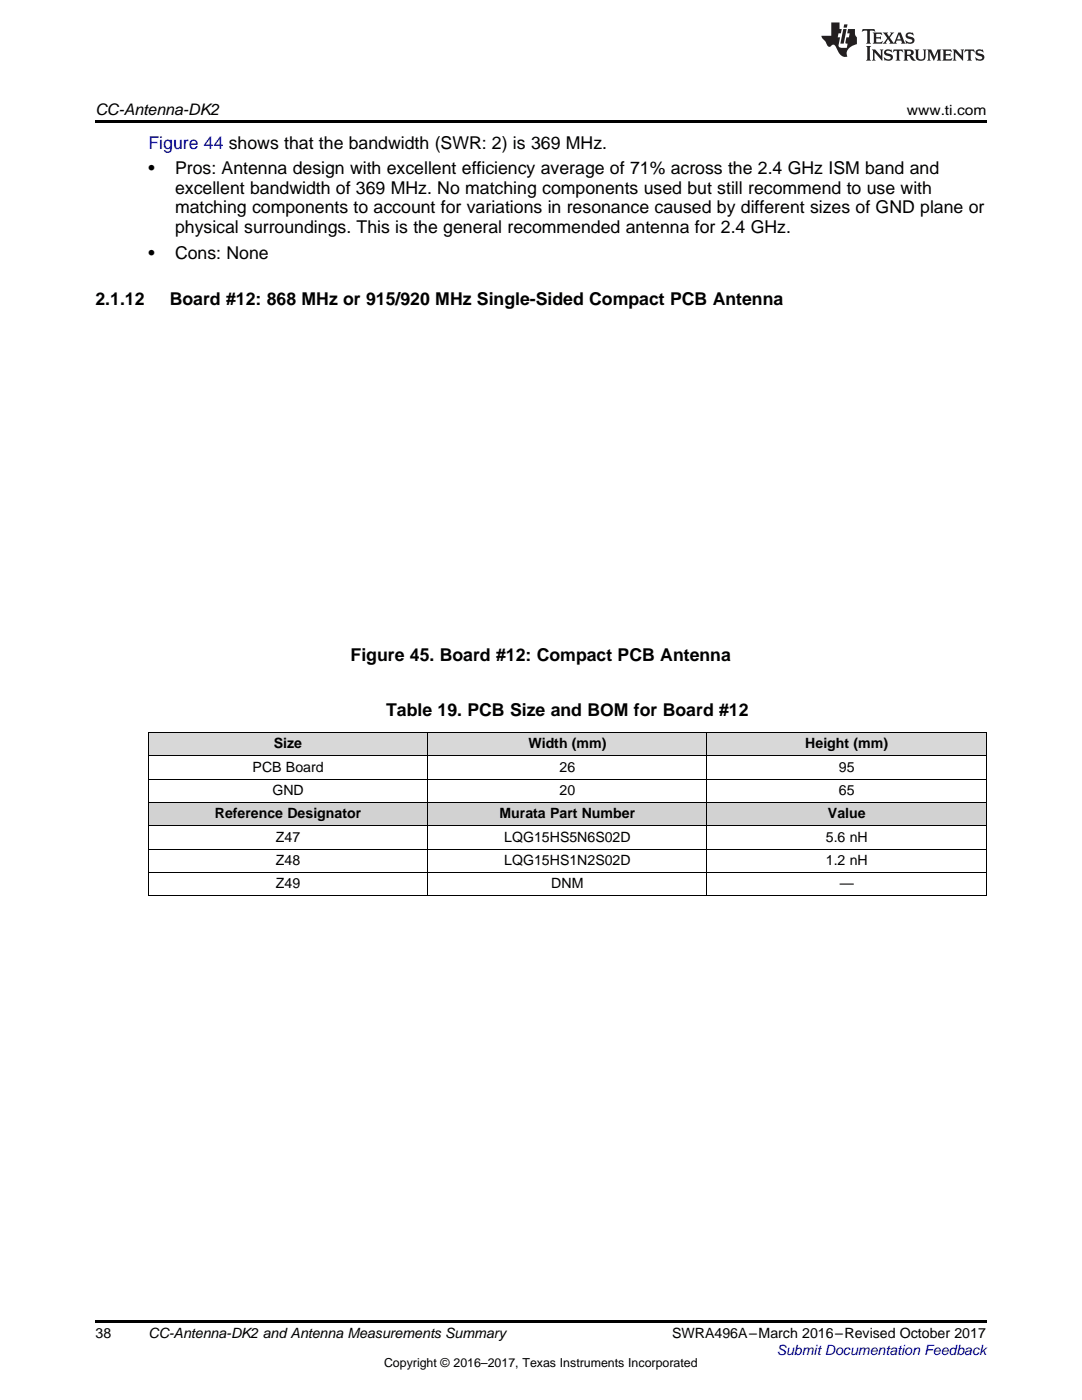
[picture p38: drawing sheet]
<svg xmlns="http://www.w3.org/2000/svg" width="216mm" height="279mm" viewBox="0 0 216 279" stroke-linecap="round" stroke-linejoin="round" font-family="sans-serif">
<defs><g id="words">
<text font-size="3.5" fill="#00f" x="29.6" y="29.7">Figure 44 shows that the bandwidth (SWR: 2) is 369 MHz.</text>
<g font-size="3.5">
<text x="29.6" y="34.8">•</text>
<text x="34.9" y="34.8">Pros: Antenna design with excellent efficiency average of 71% across the 2.4 GHz ISM band and</text>
<text x="34.9" y="38.7">excellent bandwidth of 369 MHz. No matching components used but still recommend to use with</text>
<text x="34.9" y="42.6">matching components to account for variations in resonance caused by different sizes of GND plane or</text>
<text x="34.9" y="46.5">physical surroundings. This is the general recommended antenna for 2.4 GHz.</text>
<text x="29.6" y="51.6">•</text>
<text x="34.9" y="51.6">Cons: None</text>
<text x="19" y="60.8">2.1.12</text>
<text x="33.9" y="60.8">Board #12: 868 MHz or 915/920 MHz Single-Sided Compact PCB Antenna</text>
<text x="70" y="132">Figure 45. Board #12: Compact PCB Antenna</text>
<text x="77" y="142.9">Table 19. PCB Size and BOM for Board #12</text>
</g>
<text font-size="3.2" x="19" y="23">CC-Antenna-DK2</text>
<g font-size="2.8">
<text x="181" y="23">www.ti.com</text>
<text x="54.6" y="149.3">Size</text>
<text x="105.4" y="149.3">Width (mm)</text>
<text x="160.7" y="149.3">Height (mm)</text>
<text x="50.4" y="154">PCB Board</text>
<text x="111.7" y="154">26</text>
<text x="167.4" y="154">95</text>
<text x="54.4" y="158.6">GND</text>
<text x="111.7" y="158.6">20</text>
<text x="167.4" y="158.6">65</text>
<text x="42.9" y="163.3">Reference Designator</text>
<text x="55.1" y="168">Z47</text>
<text x="99.7" y="163.3">Murata Part Number</text>
<text x="100.6" y="168">LQG15HS5N6S02D</text>
<text x="164.8" y="168">5.6 nH</text>
<text x="165.2" y="163.3">Value</text>
<text x="55.1" y="172.6">Z48</text>
<text x="100.6" y="172.6">LQG15HS1N2S02D</text>
<text x="164.8" y="172.6">1.2 nH</text>
<text x="55.1" y="177.3">Z49</text>
<text x="110" y="177.3">DNM</text>
<text x="167.6" y="177.3">—</text>
<text x="19" y="267">38</text>
<text x="29.6" y="267.1">CC-Antenna-DK2 and Antenna Measurements Summary</text>
<text x="134.1" y="267.1">SWRA496A–March 2016–Revised October 2017</text>
</g>
<text font-size="2.8" fill="#00f" x="155" y="270.4">Submit Documentation Feedback</text>
<text font-size="2.5" x="76.6" y="272.7">Copyright © 2016–2017, Texas Instruments Incorporated</text>
</g></defs>
<g fill="#d2d2d2">
<path d="M29.6 160.2h55.8v4.7h-55.8z"/>
<path d="M85.4 160.2h55.7v4.7h-55.7z"/>
<path d="M141.1 160.2h55.7v4.7h-55.7z"/>
</g>
<g fill="#d8d8d8">
<path d="M29.6 146.2h55.8v4.7h-55.8z"/>
<path d="M85.4 146.2h55.7v4.7h-55.7z"/>
<path d="M141.1 146.2h55.7v4.7h-55.7z"/>
</g>
<path d="M19 24h177.8v.6h-177.8zM19 263.5h177.8v.6h-177.8z" fill="#000"/>
<path d="M29.6 155.5h167.2M29.6 150.8h167.2M29.6 146.2h167.2M29.7 146.2v32.6M85.3 146.2v32.6M141.1 146.2v32.6M196.8 146.2v32.6M29.6 178.8h167.2M29.6 174.1h167.2M29.6 169.5h167.2M29.6 164.8h167.2M29.6 160.1h167.2" fill="none" stroke="#000" stroke-width=".2"/>
<g fill="#231f20">
<path d="M172.1 5.8l-.1 .6 .5-.3h.5v.2v2.1l-.2 .3h1l-.2-.3v-2.1v-.2h.6l.4 .3-.1-.6zM174.1 6.5l.3 .4v1.5l-.3 .3h1.9l.1-.5a1.04 1.04 0 0 1-1.3 .1v-.6h.6l.4 .2v-.7l-.4 .2h-.6l.1-.6h.7l.4 .2-.1-.5zM176.1 6.5l.9 1.1-.9 1.1h.8l-.1-.2 .4-.7 .4 .7-.2 .2h1.6l-.2-.2 .1-.4h.9l.2 .4-.2 .2h.9l-.2-.3-.8-1.9h-.5l-.9 2.1-.7-1.1 .8-1h-.8l.1 .3-.3 .5-.4-.6 .2-.2zM179.4 6.9l.3 .9h-.7zM180.9 6.6a.63 .63 0 0 0-.2 .7 .63 .63 0 0 0 .6 .4l.6 .2 .1 .2a.75 .75 0 0 1-.7 .4 .75 .75 0 0 1-.6-.5l.1 .7 .2-.1a1.11 1.11 0 0 0 1.5-.5 1.13 1.13 0 0 0-1.3-.9l-.1-.3a1.04 1.04 0 0 1 1.2 .2l-.1-.6-.2 .1-.5-.1zM172.8 9.2l.3 .3v2.2l-.3 .4h1l-.2-.4v-2.2l.2-.3zM174 9.9l.2 .3v1.5l-.2 .4h.7l-.2-.4v-1.3l1.6 1.7v-1.9l.2-.3h-.7l.2 .3v.9l-1.2-1.2zM176.6 10a.62 .62 0 0 0-.2 .7 .62 .62 0 0 0 .6 .4l.6 .2 .1 .2a.76 .76 0 0 1-.7 .4 .76 .76 0 0 1-.6-.5l.1 .7 .1-.1a1.11 1.11 0 0 0 1.6-.6 1.13 1.13 0 0 0-1.3-.8l-.1-.3a1.04 1.04 0 0 1 1.2 .1l-.1-.5-.2 .1-.5-.2zM178.3 9.9l-.1 .6a.61 .61 0 0 1 .7-.3v1.5l-.2 .4h1l-.3-.4v-1.5a.63 .63 0 0 1 .8 .3l-.1-.6zM180.3 9.9l.2 .3v1.5l-.2 .4h.9l-.2-.2v-.7l.6 .2a.76 .76 0 0 0 1.1 .6l-1-.9a.58 .58 0 0 0 .6-.6 .58 .58 0 0 0-.5-.6zM181 10.2l.1-.1a.45 .45 0 0 1 .6 .1 .45 .45 0 0 1 .1 .5l-.8 .2zM182.5 9.9l.2 .2a2.17 2.17 0 0 0 .4 1.9 .99 .99 0 0 0 1.6-.7v-1.1l.2-.3h-.8l.2 .2a1.92 1.92 0 0 1-.2 1.7 .6 .6 0 0 1-.9-.5v-1.1l.2-.3zM185 9.9l.2 .3v1.5l-.2 .4h.7l-.2-.4v-1.4l.8 1.8 .8-1.8v1.4l-.2 .4h1l-.3-.4v-1.5l.3-.3h-.8l-.7 1.4-.6-1.4zM188 9.9l.2 .3v1.5l-.2 .4h1.8l.2-.6a1.04 1.04 0 0 1-1.3 .2v-.6h.6l.4 .1v-.6l-.4 .2h-.6l.1-.6h.7l.4 .2-.1-.5zM190.1 9.9l.2 .3v1.5l-.2 .4h.7l-.2-.4v-1.3l1.6 1.7v-1.9l.2-.3h-.7l.2 .3v.9l-1.1-1.2zM192.6 9.9l-.1 .6a.61 .61 0 0 1 .7-.3v1.5l-.2 .4h.9l-.2-.4v-1.5a.63 .63 0 0 1 .8 .3l-.2-.6zM194.9 10a.62 .62 0 0 0-.2 .7 .62 .62 0 0 0 .6 .4l.5 .2 .2 .2a.76 .76 0 0 1-.7 .4 .76 .76 0 0 1-.7-.5l.2 .7 .1-.1a1.11 1.11 0 0 0 1.5-.6 1.13 1.13 0 0 0-1.2-.8l-.1-.3a1.04 1.04 0 0 1 1.2 .1l-.2-.5-.2 .1-.5-.2z"/>
<path d="M165.9 4.5v2.6h-2l.1 .4 .8 .9a.91 .91 0 0 0 .9 .9 .56 .56 0 0 1 .5-.4 .56 .56 0 0 1 .5 .3l.4 .8a1.53 1.53 0 0 0 2 1.3 1.54 1.54 0 0 1 1-2.1l.9-.4-.1-1.4a1.52 1.52 0 0 1-.3-1.6h-1.4l-.2 .9h.5l-.1 .8h-.5l-.2 .9v.2l.4 .1-.1 .9a1.93 1.93 0 0 1-1.7-.3l.3-1.8h-.4l.1-.8h.5l.2-.9h-.5v-1.3zM168.3 5.8l-.6 2.9h.7l.5-2.9zM168.4 4.9l-.1 .6h.7l.1-.6z"/>
</g>
<use href="#words"/>
</svg>
